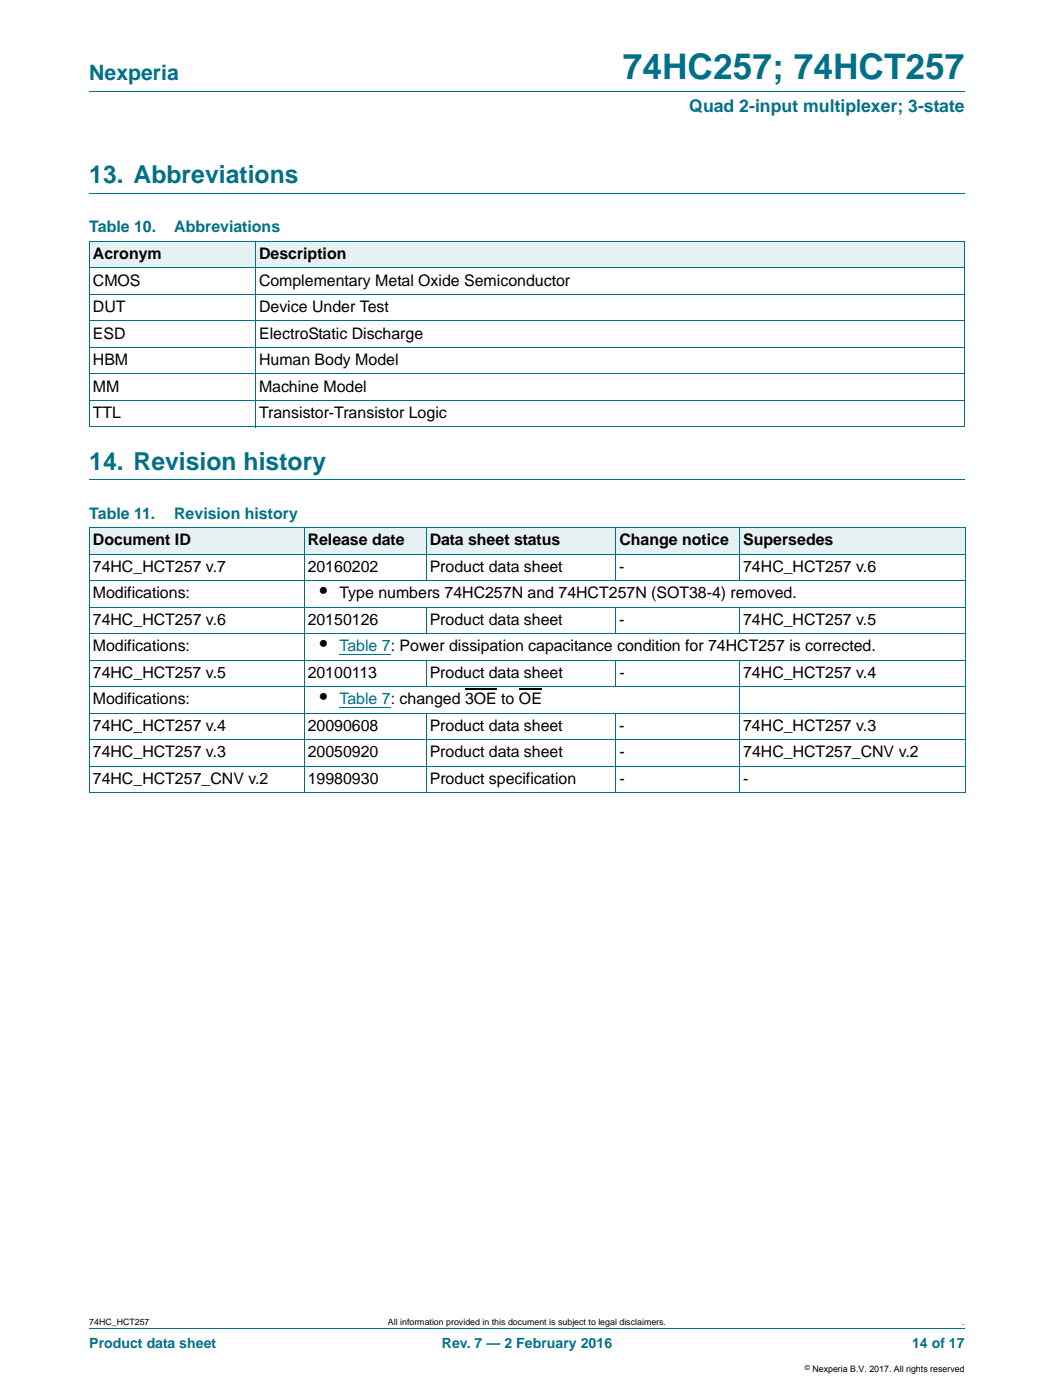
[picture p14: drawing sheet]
<svg xmlns="http://www.w3.org/2000/svg" width="210mm" height="279mm" viewBox="0 0 210 279" stroke-linecap="round" stroke-linejoin="round" font-family="sans-serif">
<defs><g id="words">
<text font-size="7" fill="#007088" x="124.2" y="15.8">74HC257; 74HCT257</text>
<g font-size="4.9" fill="#007088">
<text x="17.8" y="36.6">13. Abbreviations</text>
<text x="17.8" y="93.8">14. Revision history</text>
</g>
<text font-size="4.2" fill="#007088" x="17.8" y="16">Nexperia</text>
<g font-size="4.2">
<text x="63.8" y="119.4">•</text>
<text x="63.8" y="130">•</text>
<text x="63.8" y="140.6">•</text>
</g>
<text font-size="3.5" fill="#007088" x="137.5" y="22.3">Quad 2-input multiplexer; 3-state</text>
<g font-size="3.2" fill="#007088">
<text x="17.8" y="46.4">Table 10.</text>
<text x="34.8" y="46.4">Abbreviations</text>
<text x="17.8" y="103.6">Table 11.</text>
<text x="34.7" y="103.6">Revision history</text>
</g>
<g font-size="3.2">
<text x="18.5" y="51.7">Acronym</text>
<text x="51.7" y="51.7">Description</text>
<text x="18.5" y="57">CMOS</text>
<text x="51.7" y="57">Complementary Metal Oxide Semiconductor</text>
<text x="18.5" y="62.3">DUT</text>
<text x="51.7" y="62.3">Device Under Test</text>
<text x="18.5" y="67.6">ESD</text>
<text x="51.7" y="67.6">ElectroStatic Discharge</text>
<text x="18.5" y="72.9">HBM</text>
<text x="51.7" y="72.9">Human Body Model</text>
<text x="18.5" y="78.2">MM</text>
<text x="18.5" y="83.4">TTL</text>
<text x="51.7" y="78.2">Machine Model</text>
<text x="51.7" y="83.4">Transistor-Transistor Logic</text>
<text x="18.5" y="108.8">Document ID</text>
<text x="61.4" y="108.8">Release date</text>
<text x="85.7" y="108.8">Data sheet status</text>
<text x="123.6" y="108.8">Change notice</text>
<text x="148.3" y="108.8">Supersedes</text>
<text x="18.5" y="114.1">74HC_HCT257 v.7</text>
<text x="18.5" y="119.4">Modifications:</text>
<text x="61.4" y="114.1">20160202</text>
<text x="67.7" y="119.4">Type numbers 74HC257N and 74HCT257N (SOT38-4) removed.</text>
<text x="85.7" y="114.1">Product data sheet</text>
<text x="123.5" y="114.1">-</text>
<text x="148.2" y="114.1">74HC_HCT257 v.6</text>
<text x="18.5" y="124.7">74HC_HCT257 v.6</text>
<text x="61.4" y="124.7">20150126</text>
<text x="85.7" y="124.7">Product data sheet</text>
<text x="123.5" y="124.7">-</text>
<text x="148.2" y="124.7">74HC_HCT257 v.5</text>
<text x="18.5" y="130">Modifications:</text>
<text x="18.5" y="135.3">74HC_HCT257 v.5</text>
<text x="61.4" y="135.3">20100113</text>
<text x="85.7" y="135.3">Product data sheet</text>
<text x="123.6" y="135.3">-</text>
<text x="148.3" y="135.3">74HC_HCT257 v.4</text>
<text x="18.5" y="140.6">Modifications:</text>
<text x="18.5" y="145.9">74HC_HCT257 v.4</text>
<text x="61.4" y="145.9">20090608</text>
<text x="85.7" y="145.9">Product data sheet</text>
<text x="123.5" y="145.9">-</text>
<text x="148.2" y="145.9">74HC_HCT257 v.3</text>
<text x="18.5" y="151.2">74HC_HCT257 v.3</text>
<text x="61.4" y="151.2">20050920</text>
<text x="85.7" y="151.2">Product data sheet</text>
<text x="123.6" y="151.2">-</text>
<text x="148.3" y="151.2">74HC_HCT257_CNV v.2</text>
<text x="18.5" y="156.5">74HC_HCT257_CNV v.2</text>
<text x="61.4" y="156.5">19980930</text>
<text x="85.7" y="156.5">Product specification</text>
<text x="123.6" y="156.5">-</text>
<text x="148.3" y="156.5">-</text>
</g>
<g font-size="3.2" fill="#00f">
<text x="67.7" y="130">Table 7: Power dissipation capacitance condition for 74HCT257 is corrected.</text>
<text x="67.7" y="140.6">Table 7: changed 3OE to OE</text>
</g>
<g font-size="2.8" fill="#007088">
<text x="17.8" y="269.1">Product data sheet</text>
<text x="88.2" y="269.1">Rev. 7 — 2 February 2016</text>
<text x="181.9" y="269.1">14 of 17</text>
</g>
<g font-size="1.8">
<text x="17.8" y="264.5">74HC_HCT257</text>
<text x="77.4" y="264.5">All information provided in this document is subject to legal disclaimers.</text>
<text x="191.9" y="264.5">.</text>
<text x="162.1" y="273.8">Nexperia B.V. 2017. All rights reserved</text>
</g>
<text font-size="1.4" x="160.5" y="273.4">©</text>
</g></defs>
<path d="M17.8 18.2h174.6M17.8 38.6h174.6M17.8 95.8h174.6M17.8 265.1h174.6" fill="none" stroke="#007088" stroke-width=".2"/>
<g fill="#e6f1f4">
<path d="M17.8 48.2h33.2v5.2h-33.2z"/>
<path d="M51 48.2h141.4v5.2h-141.4z"/>
<path d="M17.8 105.3h42.9v5.3h-42.9z"/>
<path d="M60.7 105.3h24.3v5.3h-24.3z"/>
<path d="M85 105.3h37.9v5.3h-37.9z"/>
<path d="M122.9 105.3h24.6v5.3h-24.6z"/>
<path d="M147.5 105.3h45v5.3h-45z"/>
</g>
<path d="M67.7 130.7h10.2M67.7 141.3h10.2" fill="none" stroke="#00f" stroke-width=".2"/>
<path d="M92.8 137.6h6.3M103.5 137.6h4.6" fill="none" stroke="#000" stroke-width=".23"/>
<g fill="none" stroke="#007088" stroke-width=".2">
<path d="M17.8 48.2h174.7M17.8 53.5h174.7M17.8 58.7h174.7M17.8 48.2v37M51 48.1v37.1M192.5 48.2v37M17.8 64h174.7M17.8 69.3h174.7M17.8 74.6h174.7M17.8 79.9h174.7M17.8 85.2h174.7M17.8 105.3h174.7v52.9"/>
<path d="M17.8 110.6h174.8M17.8 115.9h174.8M17.8 105.3v52.9M60.7 105.3v53M85 105.3v10.6M122.9 105.3v10.6M147.6 105.3v10.6M17.8 121.2h174.8M17.8 126.5h174.8M17.8 131.8h174.8M17.8 137.1h174.8M85 121.1v5.4"/>
<path d="M85 131.7v5.4M122.9 121.1v5.4M122.9 131.7v5.4M147.6 121.1v5.4M147.6 131.7v26.6M17.8 142.4h174.8M17.8 147.6h174.8M17.8 152.9h174.8M17.8 158.2h174.8M85 142.3v16M122.9 142.3v16"/>
</g>
<use href="#words"/>
</svg>
